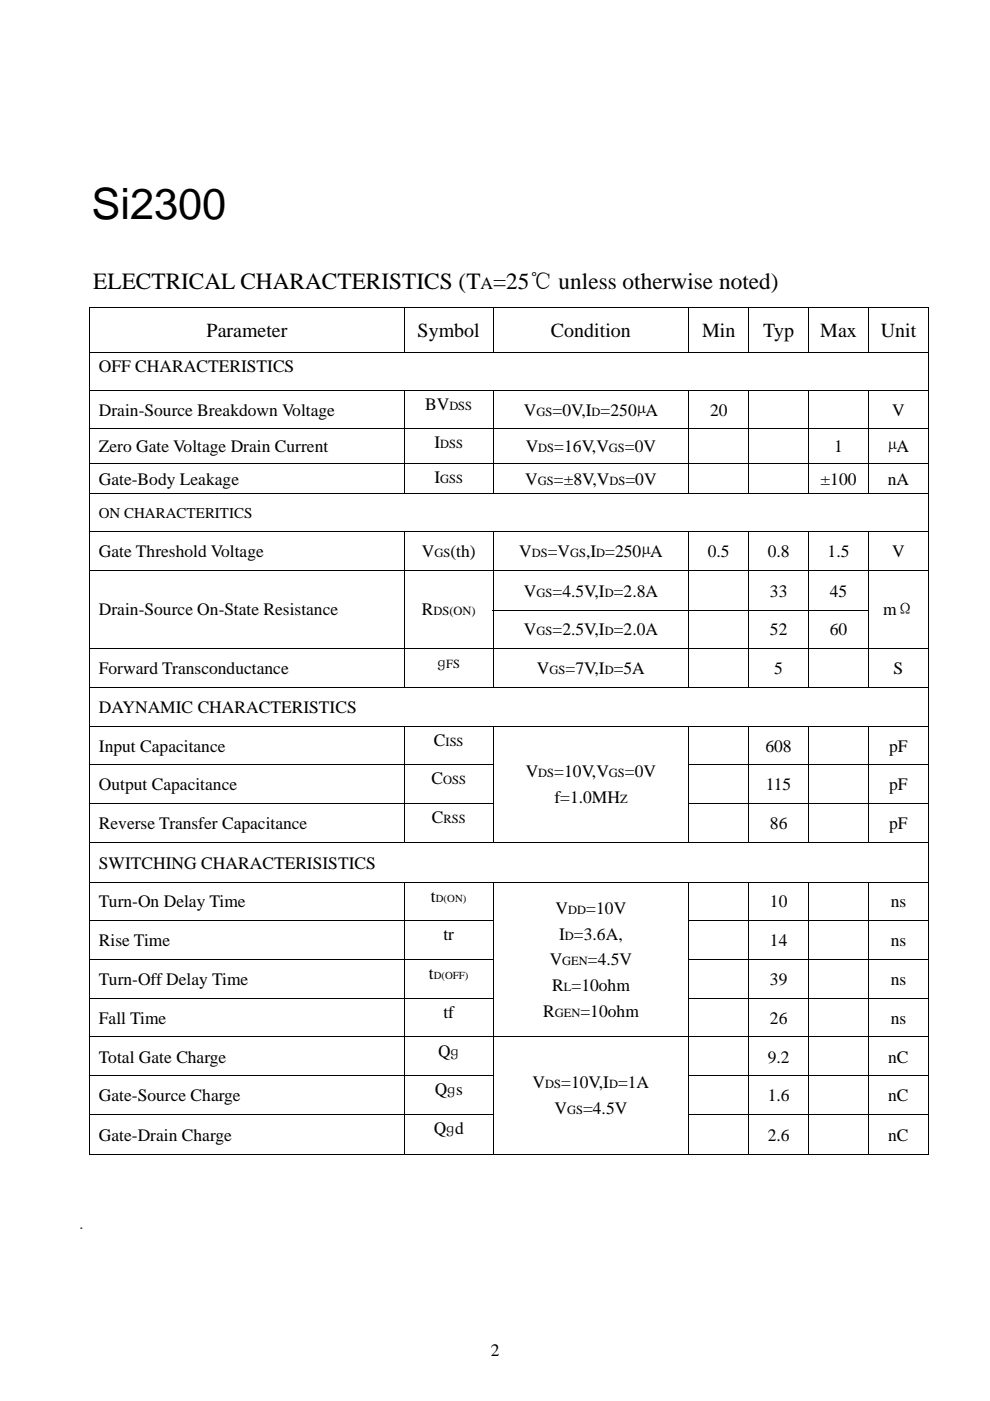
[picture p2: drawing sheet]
<svg xmlns="http://www.w3.org/2000/svg" width="210mm" height="297mm" viewBox="0 0 210 297" stroke-linecap="round" stroke-linejoin="round" font-family="sans-serif">
<defs><g id="words">
<text font-size="9.2" x="19.4" y="46.3">Si2300</text>
<text font-size="4.9" x="19.8" y="61.3">ELECTRICAL CHARACTERISTICS (T =25℃ unless otherwise noted)</text>
<g font-size="4.2">
<text x="43.8" y="71.4">Parameter</text>
<text x="88.6" y="71.4">Symbol</text>
<text x="116.8" y="71.4">Condition</text>
<text x="148.9" y="71.4">Min</text>
<text x="161.8" y="71.4">Typ</text>
<text x="173.9" y="71.4">Max</text>
<text x="186.7" y="71.4">Unit</text>
</g>
<g font-size="3.7">
<text x="101.9" y="61.3">A</text>
<text x="21" y="78.9">OFF CHARACTERISTICS</text>
<text x="21" y="88.1">Drain-Source Breakdown Voltage</text>
<text x="90.1" y="87">BV</text>
<text x="111.1" y="88.1">V</text>
<text x="117.1" y="88.1">=0V,I =250µA</text>
<text x="150.5" y="88.1">20</text>
<text x="189.2" y="88.1">V</text>
<text x="21" y="95.9">Zero Gate Voltage Drain Current</text>
<text x="92.1" y="94.9">I</text>
<text x="111.5" y="95.9">V</text>
<text x="117.5" y="95.9">=16V,V</text>
<text x="132.5" y="95.9">=0V</text>
<text x="176.9" y="95.9">1</text>
<text x="188.2" y="95.9">µA</text>
<text x="21" y="102.8">Gate-Body Leakage</text>
<text x="92.1" y="102.5">I</text>
<text x="111.4" y="102.8">V</text>
<text x="117.4" y="102.8">=±8V,V</text>
<text x="132.6" y="102.8">=0V</text>
<text x="174" y="102.8">±100</text>
<text x="188.2" y="102.8">nA</text>
<text x="21" y="118.1">Gate Threshold Voltage</text>
<text x="89.4" y="118.1">V</text>
<text x="95.5" y="118.1">(th)</text>
<text x="110.1" y="118.1">V</text>
<text x="116.1" y="118.1">=V</text>
<text x="124.3" y="118.1">,I =250µA</text>
<text x="150.1" y="118.1">0.5</text>
<text x="162.8" y="118.1">0.8</text>
<text x="175.5" y="118.1">1.5</text>
<text x="189.2" y="118.1">V</text>
<text x="21" y="130.4">Drain-Source On-State Resistance</text>
<text x="89.4" y="130.4">R</text>
<text x="111.1" y="126.5">V</text>
<text x="117.1" y="126.5">=4.5V,I =2.8A</text>
<text x="163.2" y="126.5">33</text>
<text x="175.9" y="126.5">45</text>
<text x="187.2" y="130.4">mΩ</text>
<text x="111.1" y="134.7">V</text>
<text x="117.1" y="134.7">=2.5V,I =2.0A</text>
<text x="163.2" y="134.7">52</text>
<text x="175.9" y="134.7">60</text>
<text x="21" y="142.9">Forward Transconductance</text>
<text x="92.7" y="141.6">ɡ</text>
<text x="113.9" y="142.9">V</text>
<text x="119.9" y="142.9">=7V,I =5A</text>
<text x="164.2" y="142.9">5</text>
<text x="189.4" y="142.9">S</text>
<text x="21" y="151.2">DAYNAMIC CHARACTERISTICS</text>
<text x="21" y="159.4">Input Capacitance</text>
<text x="92" y="158.2">C</text>
<text x="162.3" y="159.4">608</text>
<text x="188.5" y="159.4">pF</text>
<text x="21" y="167.6">Output Capacitance</text>
<text x="91.5" y="166.3">C</text>
<text x="111.5" y="164.8">V</text>
<text x="117.5" y="164.8">=10V,V</text>
<text x="132.5" y="164.8">=0V</text>
<text x="162.4" y="167.6">115</text>
<text x="188.5" y="167.6">pF</text>
<text x="117.5" y="170.3">f=1.0MH</text>
<text x="21" y="175.8">Reverse Transfer Capacitance</text>
<text x="91.5" y="174.5">C</text>
<text x="163.2" y="175.8">86</text>
<text x="188.5" y="175.8">pF</text>
<text x="21" y="184.2">SWITCHING CHARACTERISISTICS</text>
<text x="91.4" y="191.2">t</text>
<text x="21" y="192.4">Turn-On Delay Time</text>
<text x="117.8" y="193.7">V</text>
<text x="124.3" y="193.7">=10V</text>
<text x="163.2" y="192.4">10</text>
<text x="188.8" y="192.4">ns</text>
<text x="21" y="200.6">Rise Time</text>
<text x="94" y="199.3">tr</text>
<text x="118.6" y="199.2">I =3.6A,</text>
<text x="163.2" y="200.6">14</text>
<text x="188.8" y="200.6">ns</text>
<text x="21" y="208.9">Turn-Off Delay Time</text>
<text x="90.9" y="207.6">t</text>
<text x="116.5" y="204.7">V</text>
<text x="124.6" y="204.7">=4.5V</text>
<text x="163.2" y="208.9">39</text>
<text x="188.8" y="208.9">ns</text>
<text x="94" y="215.9">tf</text>
<text x="115.2" y="215.7">R</text>
<text x="117.1" y="210.2">R =10ohm</text>
<text x="123.1" y="215.7">=10ohm</text>
<text x="21" y="217.1">Fall Time</text>
<text x="163.2" y="217.1">26</text>
<text x="188.8" y="217.1">ns</text>
<text x="21" y="225.3">Total Gate Charge</text>
<text x="92.9" y="224">Qɡ</text>
<text x="162.8" y="225.3">9.2</text>
<text x="188.3" y="225.3">nC</text>
<text x="21" y="233.5">Gate-Source Charge</text>
<text x="92.2" y="232.2">Qɡs</text>
<text x="112.9" y="230.8">V</text>
<text x="119" y="230.8">=10V,I =1A</text>
<text x="162.8" y="233.5">1.6</text>
<text x="188.3" y="233.5">nC</text>
<text x="117.6" y="236.3">V</text>
<text x="123.6" y="236.3">=4.5V</text>
<text x="21" y="241.9">Gate-Drain Charge</text>
<text x="91.9" y="240.5">Qɡd</text>
<text x="162.8" y="241.9">2.6</text>
<text x="188.3" y="241.9">nC</text>
<text x="104.1" y="287.5">2</text>
</g>
<text font-size="3.2" x="21" y="109.8">ON CHARACTERITICS</text>
<g font-size="2.6">
<text x="95.3" y="87">DSS</text>
<text x="113.7" y="88.1">GS</text>
<text x="125.4" y="88.1">D</text>
<text x="93.3" y="94.9">DSS</text>
<text x="114.1" y="95.9">DS</text>
<text x="129.1" y="95.9">GS</text>
<text x="93.3" y="102.5">GSS</text>
<text x="114" y="102.8">GS</text>
<text x="129.2" y="102.8">DS</text>
<text x="92.1" y="118.1">GS</text>
<text x="112.7" y="118.1">DS</text>
<text x="120.9" y="118.1">GS</text>
<text x="126.4" y="118.1">D</text>
<text x="91.9" y="130.4">DS(ON)</text>
<text x="113.7" y="126.5">GS</text>
<text x="128.2" y="126.5">D</text>
<text x="113.7" y="134.7">GS</text>
<text x="128.2" y="134.7">D</text>
<text x="94.6" y="141.6">FS</text>
<text x="116.5" y="142.9">GS</text>
<text x="128.2" y="142.9">D</text>
<text x="94.5" y="158.2">ISS</text>
<text x="93.9" y="166.3">OSS</text>
<text x="114.1" y="164.8">DS</text>
<text x="129.1" y="164.8">GS</text>
<text x="131.5" y="170.3">Z</text>
<text x="94" y="174.5">RSS</text>
<text x="120.5" y="193.7">DD</text>
<text x="119.8" y="199.2">D</text>
<text x="119.2" y="204.7">GEN</text>
<text x="117.6" y="215.7">GEN</text>
<text x="119.5" y="210.2">L</text>
<text x="115.6" y="230.8">DS</text>
<text x="129.1" y="230.8">D</text>
<text x="120.2" y="236.3">GS</text>
</g>
<g font-size="2.3">
<text x="92.4" y="191.2">D(ON)</text>
<text x="92" y="207.6">D(OFF)</text>
</g>
</g></defs>
<path d="M19 65h.1v.2h-.1zM196.8 65h.1v.2h-.1zM19 129.3h.1v.2h-.1zM85.6 129.3h.2v.2h-.2zM196.8 129.3h.1v.2h-.1zM196.8 244.7h.1v.2h-.1z" fill="#000"/>
<g fill="none" stroke="#000" stroke-width=".21">
<path d="M19 65.1h177.9M19 74.8h177.9M19 65.2v9.5M19 74.9v7.8M85.7 65.2v9.5M104.6 65.2v9.5M146 65.2v9.5M158.8 65.2v9.5M171.4 65.2v9.5M184.1 65.2v9.5M196.8 65.2v9.5M196.8 74.9v7.8"/>
<path d="M19 82.8h177.9M19 90.8h177.9M19 98.3h177.9M19 82.9v7.8M19 90.8v7.5M19 98.4v6.2M85.7 82.9v7.8M85.7 90.8v7.5M85.7 98.4v6.2M104.6 82.9v7.8M104.6 90.8v7.5M104.6 98.4v6.2"/>
<path d="M146 82.9v7.8M146 90.8v7.5M146 98.4v6.2M158.8 82.9v7.8M158.8 90.8v7.5M158.8 98.4v6.2M171.4 82.9v7.8M171.4 90.8v7.5M171.4 98.4v6.2M184.1 82.9v7.8M184.1 90.8v7.5M184.1 98.4v6.2"/>
<path d="M196.8 82.9v7.8M196.8 90.8v7.5M196.8 98.4v6.2M19 104.7h177.9M19 112.7h177.9M19 104.8v7.8M19 112.8v8.1M85.7 112.8v8.1M104.6 112.8v8.1M146 112.8v8.1M158.8 112.8v8.1M171.4 112.8v8.1"/>
<path d="M184.1 112.8v8.1M196.8 104.8v7.8M196.8 112.8v8.1M19 121h177.9M19 137.4h177.9M19 121.1v8.2M19 129.5v7.9M19 137.5v8.2M85.7 121.1v8.2M85.7 129.5v7.9M85.7 137.5v8.2M104.5 129.4h79.7"/>
<path d="M104.6 121.1v8.2M104.6 129.5v7.9M104.6 137.5v8.2M146 121.1v8.2M146 129.5v7.9M146 137.5v8.2M158.8 121.1v8.2M158.8 129.5v7.9M158.8 137.5v8.2M171.4 121.1v8.2M171.4 129.5v7.9M171.4 137.5v8.2"/>
<path d="M184.1 121.1v8.2M184.1 129.5v7.9M184.1 137.5v8.2M196.8 121.1v8.2M196.8 129.5v7.9M196.8 137.5v8.2M19 145.8h177.9M19 154.1h177.9M19 145.9v8.1M19 154.1v8M85.7 154.1v8M104.6 154.1v8"/>
<path d="M146 154.1v8M158.8 154.1v8M171.4 154.1v8M184.1 154.1v8M196.8 145.9v8.1M196.8 154.1v8M19 162.2h85.6M19 170.4h85.6M19 178.7h177.9M19 162.2v8.1M19 170.5v8.1M19 178.8v8.2"/>
<path d="M85.7 162.2v8.1M85.7 170.5v8.1M104.6 162.2v8.1M104.6 170.5v8.1M146 162.2h50.9M146 170.4h50.9M146 162.2v8.1M146 170.5v8.1M158.8 162.2v8.1M158.8 170.5v8.1M171.4 162.2v8.1M171.4 170.5v8.1"/>
<path d="M184.1 162.2v8.1M184.1 170.5v8.1M196.8 162.2v8.1M196.8 170.5v8.1M196.8 178.8v8.2M19 187.1h177.9M19 195.1h85.6M19 187.2v7.8M19 195.2v8.2M85.7 187.2v7.8M85.7 195.2v8.2M104.6 187.2v7.8"/>
<path d="M104.6 195.2v8.2M146 195.1h50.9M146 187.2v7.8M146 195.2v8.2M158.8 187.2v7.8M158.8 195.2v8.2M171.4 187.2v7.8M171.4 195.2v8.2M184.1 187.2v7.8M184.1 195.2v8.2M196.8 187.2v7.8M196.8 195.2v8.2"/>
<path d="M19 203.5h85.6M19 211.8h85.6M19 219.9h177.9M19 203.6v8.1M19 211.8v8M19 219.9v8.1M85.7 203.6v8.1M85.7 211.8v8M85.7 219.9v8.1M104.6 203.6v8.1M104.6 211.8v8M104.6 219.9v8.1"/>
<path d="M146 203.5h50.9M146 211.8h50.9M146 203.6v8.1M146 211.8v8M146 219.9v8.1M158.8 203.6v8.1M158.8 211.8v8M158.8 219.9v8.1M171.4 203.6v8.1M171.4 211.8v8M171.4 219.9v8.1M184.1 203.6v8.1"/>
<path d="M184.1 211.8v8M184.1 219.9v8.1M196.8 203.6v8.1M196.8 211.8v8M196.8 219.9v8.1M19 228.1h85.6M19 236.4h85.6M19 228.2v8.1M19 236.5v8.4M85.7 228.2v8.1M85.7 236.5v8.4M104.6 228.2v8.1"/>
<path d="M104.6 236.5v8.4M146 228.1h50.9M146 236.4h50.9M146 228.2v8.1M146 236.5v8.4M158.8 228.2v8.1M158.8 236.5v8.4M171.4 228.2v8.1M171.4 236.5v8.4M184.1 228.2v8.1M184.1 236.5v8.4M196.8 228.2v8.1"/>
<path d="M196.8 236.5v8.4M19 244.8h66.6M85.8 244.8h18.7M104.6 244.8h41.4M146.1 244.8h12.6M158.8 244.8h12.6M171.5 244.8h12.6M184.2 244.8h12.6"/>
</g>
<path d="M17.1 260.4h.1" fill="none" stroke="#000" stroke-width=".25"/>
<path d="M105 6.9h43.1v7.6h-43.1z" fill="#fff"/>
<use href="#words"/>
</svg>
